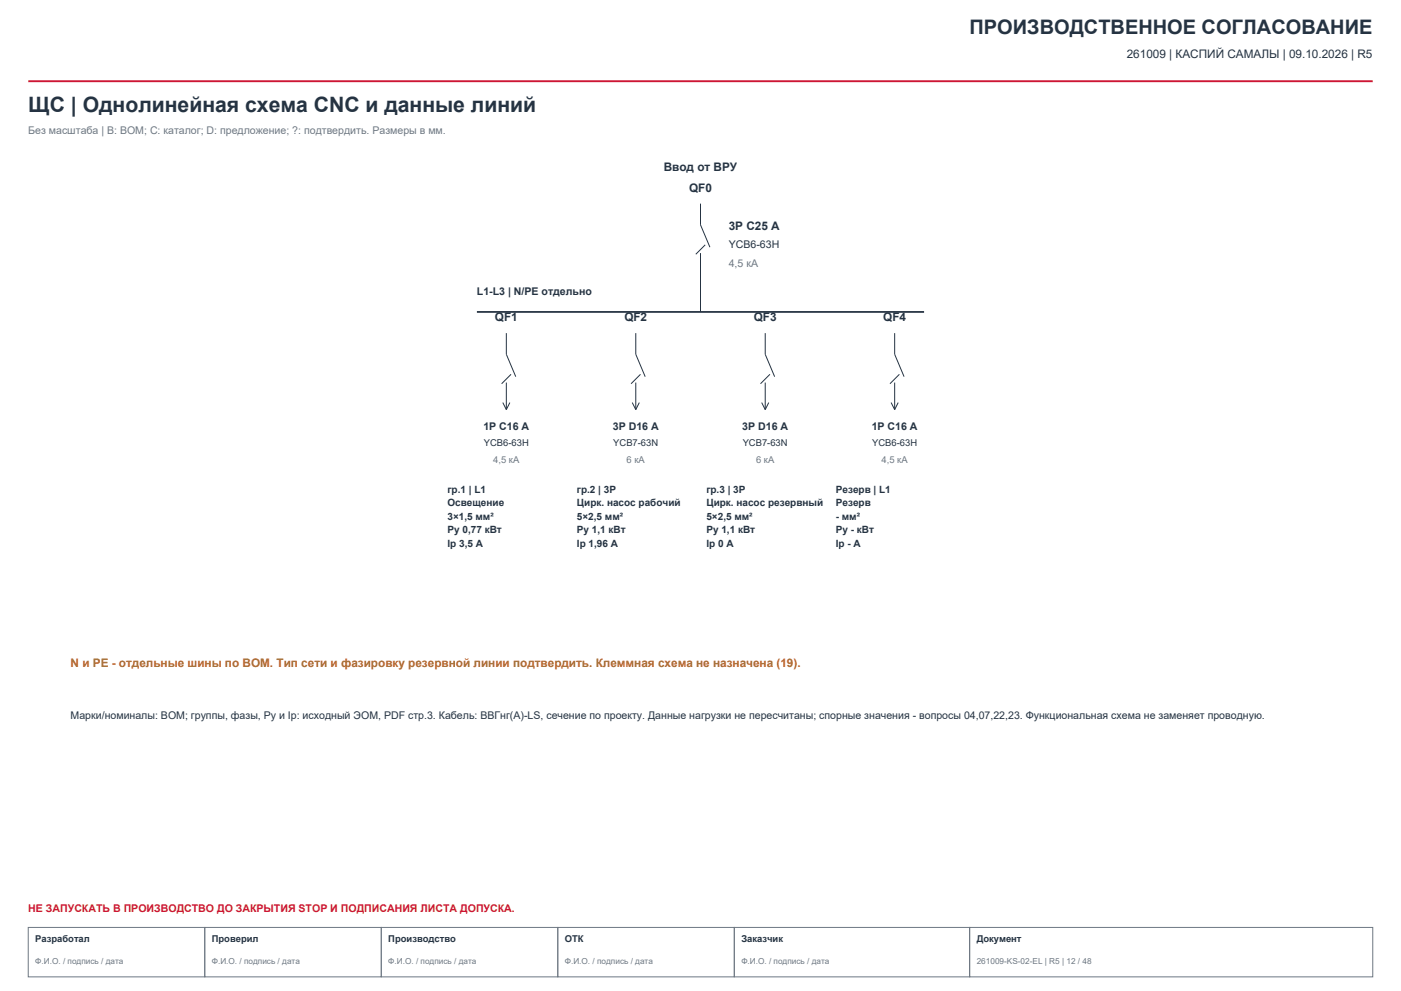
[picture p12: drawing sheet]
<svg xmlns="http://www.w3.org/2000/svg" width="420mm" height="297mm" viewBox="0 0 420 297" stroke-linecap="round" stroke-linejoin="round" font-family="sans-serif">
<defs><g id="words">
<text font-size="6.3" fill="#253342" x="8.5" y="33.5">ЩС | Однолинейная схема CNC и данные линий</text>
<text font-size="6" fill="#253342" x="290.7" y="10.2">ПРОИЗВОДСТВЕННОЕ СОГЛАСОВАНИЕ</text>
<g font-size="3.5" fill="#253342">
<text x="337.8" y="17.3">261009 | КАСПИЙ САМАЛЫ | 09.10.2026 | R5</text>
<text x="199" y="51.2">Ввод от ВРУ</text>
<text x="206.6" y="57.5">QF0</text>
<text x="218.5" y="68.8">3P C25 A</text>
<text x="148.4" y="96.3">QF1</text>
<text x="187.2" y="96.3">QF2</text>
<text x="226" y="96.3">QF3</text>
<text x="264.8" y="96.3">QF4</text>
</g>
<text font-size="3.5" fill="#b56918" x="21.2" y="200">N и PE - отдельные шины по BOM. Тип сети и фазировку резервной линии подтвердить. Клеммная схема не назначена (19).</text>
<g font-size="3.2" fill="#6d7884">
<text x="8.5" y="40.2">Без масштаба | B: BOM; C: каталог; D: предложение; ?: подтвердить. Размеры в мм.</text>
<text x="218.5" y="80.1">4,5 кА</text>
</g>
<g font-size="3.2" fill="#253342">
<text x="218.5" y="74.4">YCB6-63H</text>
<text x="143" y="88.5">L1-L3 | N/PE отдельно</text>
<text x="144.9" y="128.8">1P C16 A</text>
<text x="183.7" y="128.8">3P D16 A</text>
<text x="222.5" y="128.8">3P D16 A</text>
<text x="261.3" y="128.8">1P C16 A</text>
<text x="21.2" y="215.5">Марки/номиналы: BOM; группы, фазы, Py и Ip: исходный ЭОМ, PDF стр.3. Кабель: ВВГнг(А)-LS, сечение по проекту. Данные нагрузки не пересчитаны; спорные значения - вопросы 04,07,22,23. Функциональная схема не заменяет проводную.</text>
</g>
<text font-size="3.2" fill="#cd1634" x="8.5" y="273.4">НЕ ЗАПУСКАТЬ В ПРОИЗВОДСТВО ДО ЗАКРЫТИЯ STOP И ПОДПИСАНИЯ ЛИСТА ДОПУСКА.</text>
<g font-size="3" fill="#253342">
<text x="134.2" y="147.6">гр.1 | L1</text>
<text x="173" y="147.6">гр.2 | 3P</text>
<text x="211.8" y="147.6">гр.3 | 3P</text>
<text x="250.6" y="147.6">Резерв | L1</text>
<text x="134.2" y="151.7">Освещение</text>
<text x="134.2" y="155.7">3×1,5 мм²</text>
<text x="173" y="151.7">Цирк. насос рабочий</text>
<text x="173" y="155.7">5×2,5 мм²</text>
<text x="211.8" y="151.7">Цирк. насос резервный</text>
<text x="211.8" y="155.7">5×2,5 мм²</text>
<text x="250.6" y="151.7">Резерв</text>
<text x="250.6" y="155.7">- мм²</text>
<text x="134.2" y="159.8">Py 0,77 кВт</text>
<text x="173" y="159.8">Py 1,1 кВт</text>
<text x="211.8" y="159.8">Py 1,1 кВт</text>
<text x="250.6" y="159.8">Py - кВт</text>
<text x="134.2" y="163.8">Ip 3,5 A</text>
<text x="173" y="163.8">Ip 1,96 A</text>
<text x="211.8" y="163.8">Ip 0 A</text>
<text x="250.6" y="163.8">Ip - A</text>
</g>
<g font-size="2.8" fill="#253342">
<text x="145" y="133.7">YCB6-63H</text>
<text x="183.9" y="133.7">YCB7-63N</text>
<text x="222.7" y="133.7">YCB7-63N</text>
<text x="261.5" y="133.7">YCB6-63H</text>
<text x="10.6" y="282.2">Разработал</text>
<text x="63.5" y="282.2">Проверил</text>
<text x="116.4" y="282.2">Производство</text>
<text x="169.3" y="282.2">ОТК</text>
<text x="222.2" y="282.2">Заказчик</text>
<text x="292.8" y="282.2">Документ</text>
</g>
<g font-size="2.8" fill="#6d7884">
<text x="147.9" y="138.6">4,5 кА</text>
<text x="187.9" y="138.6">6 кА</text>
<text x="226.7" y="138.6">6 кА</text>
<text x="264.3" y="138.6">4,5 кА</text>
</g>
<g font-size="2.5" fill="#6d7884">
<text x="10.6" y="288.9">Ф.И.О. / подпись / дата</text>
<text x="63.5" y="288.9">Ф.И.О. / подпись / дата</text>
<text x="116.4" y="288.9">Ф.И.О. / подпись / дата</text>
<text x="169.3" y="288.9">Ф.И.О. / подпись / дата</text>
<text x="222.2" y="288.9">Ф.И.О. / подпись / дата</text>
<text x="292.8" y="288.9">261009-KS-02-EL | R5 | 12 / 48</text>
</g>
</g></defs>
<path d="M8.5 24.3h403" fill="none" stroke="#cd1634" stroke-width=".56"/>
<path d="M8.5 278h52.9v14.8h-52.9zM61.4 278h52.9v14.8h-52.9zM114.3 278h52.9v14.8h-52.9zM167.2 278h52.9v14.8h-52.9zM220.1 278h70.6v14.8h-70.6zM290.7 278h120.8v14.8h-120.8z" fill="none" stroke="#6d7884" stroke-width=".3"/>
<g fill="none" stroke="#253342" stroke-width=".3">
<path d="M210 61v6.4l2.8 6.7M210 75.8v17.7M211.4 73.4l-2.8 2.8M151.8 99.8v6.4l2.8 6.7M190.6 99.8v6.4l2.8 6.7M229.4 99.8v6.4l2.8 6.7M268.2 99.8v6.4l2.8 6.7M151.8 114.7v8.1M153.2 112.2l-2.8 2.8M190.6 114.7v8.1M192 112.2l-2.8 2.8M229.4 114.7v8.1"/>
<path d="M230.8 112.2l-2.8 2.8M268.2 114.7v8.1M269.6 112.2l-2.8 2.8M150.7 120.6l1.1 2.2M152.9 120.6l-1.1 2.2M189.5 120.6l1.1 2.2M191.7 120.6l-1.1 2.2M228.3 120.6l1.1 2.2M230.5 120.6l-1.1 2.2M267.1 120.6l1.1 2.2M269.3 120.6l-1.1 2.2"/>
</g>
<path d="M143 93.5h134" fill="none" stroke="#253342" stroke-width=".53"/>
<use href="#words"/>
</svg>
